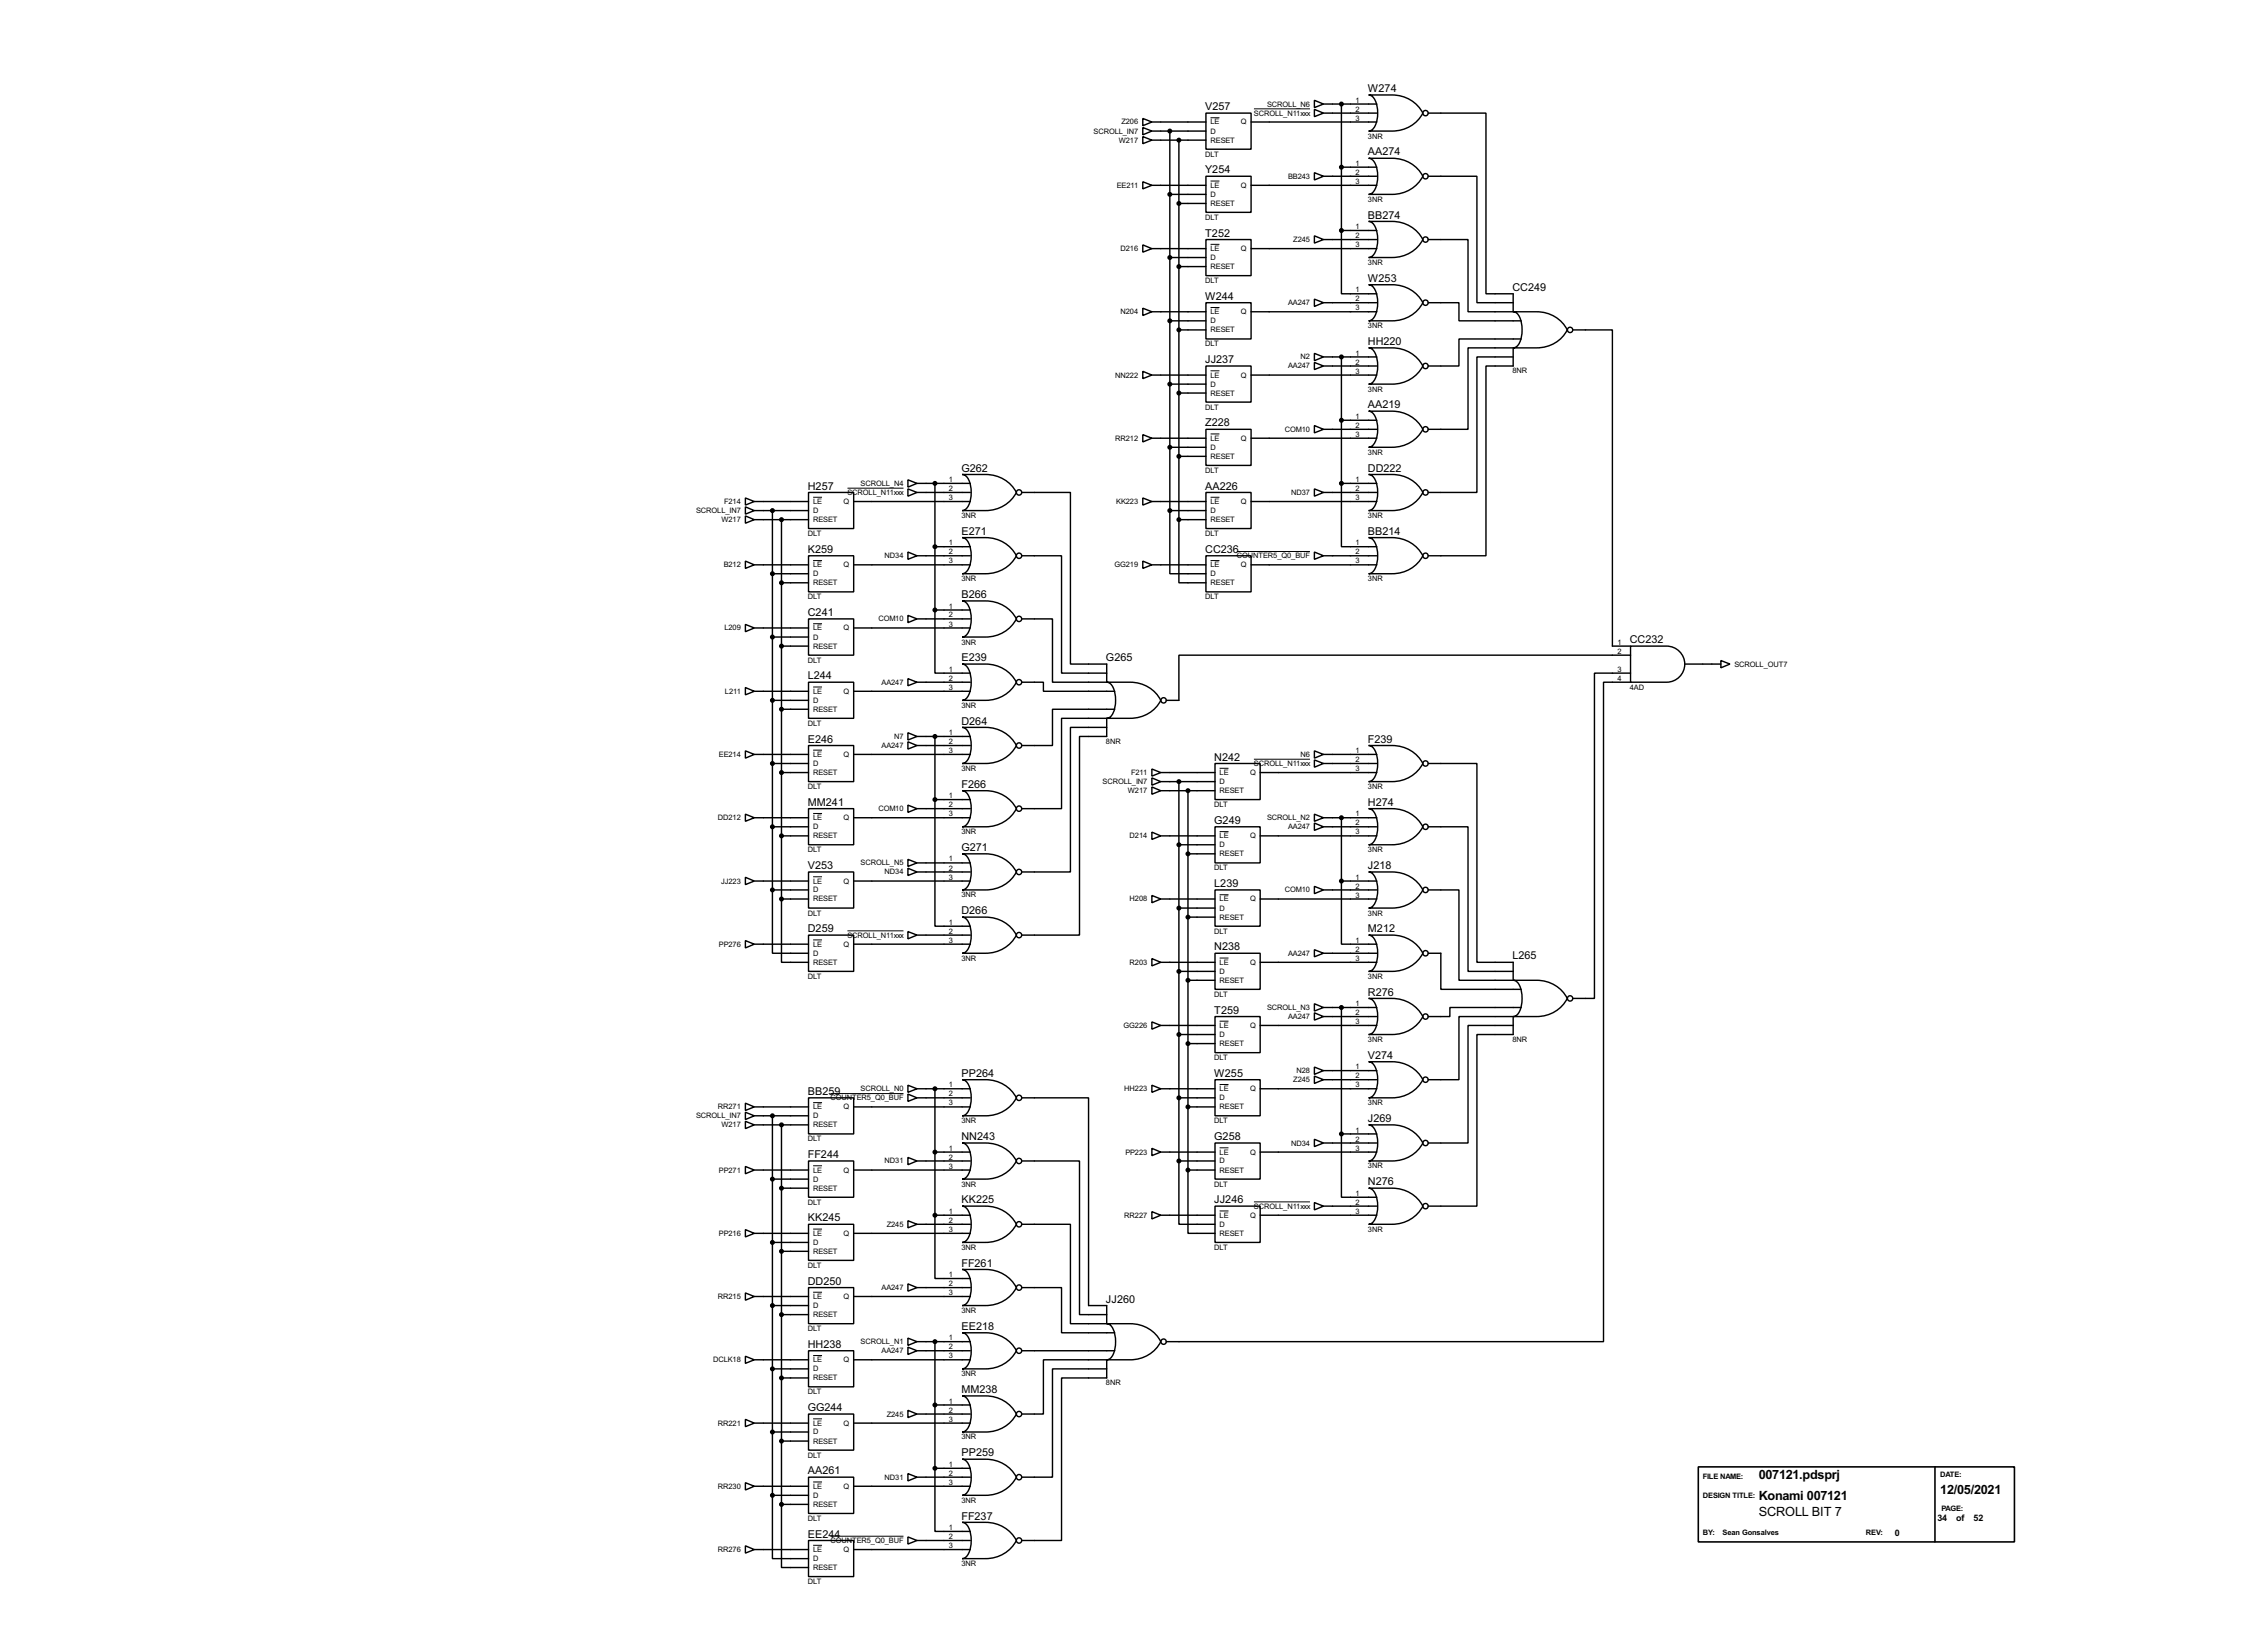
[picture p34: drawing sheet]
<svg xmlns="http://www.w3.org/2000/svg" width="637mm" height="460mm" viewBox="0 0 637 460" stroke-linecap="round" stroke-linejoin="round" font-family="sans-serif">
<defs><g id="words">
<g font-size="4">
<text x="494.6" y="416">007121.pdsprj</text>
<text x="494.6" y="421.8">Konami 007121</text>
<text x="545.6" y="420.1">12/05/2021</text>
<text x="494.6" y="426.2">SCROLL BIT 7</text>
</g>
<g font-size="3.4">
<text x="384.7" y="25.9">W274</text>
<text x="338.9" y="31">V257</text>
<text x="384.7" y="43.7">AA274</text>
<text x="338.9" y="48.7">Y254</text>
<text x="384.7" y="61.4">BB274</text>
<text x="338.9" y="66.5">T252</text>
<text x="384.7" y="79.2">W253</text>
<text x="425.3" y="81.8">CC249</text>
<text x="338.9" y="84.3">W244</text>
<text x="384.7" y="97">HH220</text>
<text x="338.9" y="102.1">JJ237</text>
<text x="338.9" y="119.9">Z228</text>
<text x="384.7" y="114.8">AA219</text>
<text x="227.2" y="137.6">H257</text>
<text x="270.4" y="132.6">G262</text>
<text x="338.9" y="137.6">AA226</text>
<text x="384.7" y="132.6">DD222</text>
<text x="227.2" y="155.5">K259</text>
<text x="270.4" y="150.3">E271</text>
<text x="338.9" y="155.5">CC236</text>
<text x="384.7" y="150.3">BB214</text>
<text x="227.2" y="173.2">C241</text>
<text x="270.4" y="168.2">B266</text>
<text x="270.4" y="185.9">E239</text>
<text x="311" y="185.9">G265</text>
<text x="458.3" y="180.9">CC232</text>
<text x="227.2" y="191">L244</text>
<text x="270.4" y="203.7">D264</text>
<text x="227.2" y="208.8">E246</text>
<text x="384.7" y="208.8">F239</text>
<text x="341.5" y="213.9">N242</text>
<text x="270.4" y="221.5">F266</text>
<text x="227.2" y="226.6">MM241</text>
<text x="384.7" y="226.6">H274</text>
<text x="341.5" y="231.7">G249</text>
<text x="270.4" y="239.3">G271</text>
<text x="227.2" y="244.4">V253</text>
<text x="384.7" y="244.4">J218</text>
<text x="341.5" y="249.4">L239</text>
<text x="270.4" y="257.1">D266</text>
<text x="227.2" y="262.1">D259</text>
<text x="384.7" y="262.1">M212</text>
<text x="341.5" y="267.2">N238</text>
<text x="425.3" y="269.8">L265</text>
<text x="384.7" y="279.9">R276</text>
<text x="341.5" y="285">T259</text>
<text x="384.7" y="297.7">V274</text>
<text x="270.4" y="302.8">PP264</text>
<text x="341.5" y="302.8">W255</text>
<text x="227.2" y="307.9">BB259</text>
<text x="384.7" y="315.5">J269</text>
<text x="270.4" y="320.6">NN243</text>
<text x="341.5" y="320.6">G258</text>
<text x="227.2" y="325.6">FF244</text>
<text x="384.7" y="333.3">N276</text>
<text x="270.4" y="338.3">KK225</text>
<text x="341.5" y="338.3">JJ246</text>
<text x="227.2" y="343.4">KK245</text>
<text x="270.4" y="356.1">FF261</text>
<text x="227.2" y="361.2">DD250</text>
<text x="311" y="366.3">JJ260</text>
<text x="270.4" y="373.9">EE218</text>
<text x="227.2" y="379">HH238</text>
<text x="270.4" y="391.7">MM238</text>
<text x="227.2" y="396.8">GG244</text>
<text x="270.4" y="409.5">PP259</text>
<text x="227.2" y="414.5">AA261</text>
<text x="270.4" y="427.2">FF237</text>
<text x="227.2" y="432.3">EE244</text>
</g>
<g font-size="2.8">
<text x="532.8" y="431.8">0</text>
<text x="544.8" y="427.8">34</text>
<text x="550.1" y="427.8">of</text>
<text x="555" y="427.8">52</text>
</g>
<g font-size="2.4">
<text x="356.3" y="30">SCROLL_N6</text>
<text x="381.2" y="28.9">1</text>
<text x="315.4" y="35">Z206</text>
<text x="340.4" y="35">LE</text>
<text x="349" y="35">Q</text>
<text x="352.6" y="32.5">SCROLL_N11xxx</text>
<text x="381.2" y="31.4">2</text>
<text x="381.2" y="33.9">3</text>
<text x="307.5" y="37.5">SCROLL_IN7</text>
<text x="314.6" y="40.1">W217</text>
<text x="340.4" y="37.5">D</text>
<text x="340.4" y="40.1">RESET</text>
<text x="384.7" y="38.9">3NR</text>
<text x="338.9" y="44.1">DLT</text>
<text x="381.2" y="46.6">1</text>
<text x="314.1" y="52.8">EE211</text>
<text x="340.4" y="52.8">LE</text>
<text x="349" y="52.8">Q</text>
<text x="362.2" y="50.2">BB243</text>
<text x="381.2" y="49.2">2</text>
<text x="381.2" y="51.7">3</text>
<text x="340.4" y="55.4">D</text>
<text x="340.4" y="57.9">RESET</text>
<text x="384.7" y="56.8">3NR</text>
<text x="338.9" y="61.8">DLT</text>
<text x="381.2" y="64.4">1</text>
<text x="315.1" y="70.6">D216</text>
<text x="340.4" y="70.6">LE</text>
<text x="349" y="70.6">Q</text>
<text x="363.7" y="68.1">Z245</text>
<text x="381.2" y="67">2</text>
<text x="381.2" y="69.5">3</text>
<text x="340.4" y="73.1">D</text>
<text x="340.4" y="75.6">RESET</text>
<text x="384.7" y="74.5">3NR</text>
<text x="338.9" y="79.6">DLT</text>
<text x="381.2" y="82.2">1</text>
<text x="315.1" y="88.3">N204</text>
<text x="340.4" y="88.3">LE</text>
<text x="349" y="88.3">Q</text>
<text x="362.2" y="85.8">AA247</text>
<text x="381.2" y="84.7">2</text>
<text x="381.2" y="87.3">3</text>
<text x="340.4" y="90.9">D</text>
<text x="340.4" y="93.5">RESET</text>
<text x="384.7" y="92.3">3NR</text>
<text x="338.9" y="97.4">DLT</text>
<text x="365.7" y="101">N2</text>
<text x="381.2" y="100">1</text>
<text x="313.6" y="106.2">NN222</text>
<text x="340.4" y="106.2">LE</text>
<text x="349" y="106.2">Q</text>
<text x="362.2" y="103.6">AA247</text>
<text x="381.2" y="102.5">2</text>
<text x="381.2" y="105.1">3</text>
<text x="425.3" y="105">8NR</text>
<text x="340.4" y="108.7">D</text>
<text x="340.4" y="111.2">RESET</text>
<text x="384.7" y="110.1">3NR</text>
<text x="338.9" y="115.1">DLT</text>
<text x="381.2" y="117.8">1</text>
<text x="313.6" y="123.9">RR212</text>
<text x="340.4" y="123.9">LE</text>
<text x="349" y="123.9">Q</text>
<text x="361.3" y="121.4">COM10</text>
<text x="381.2" y="120.3">2</text>
<text x="381.2" y="122.8">3</text>
<text x="340.4" y="126.4">D</text>
<text x="340.4" y="129">RESET</text>
<text x="384.7" y="127.8">3NR</text>
<text x="242" y="136.6">SCROLL_N4</text>
<text x="266.9" y="135.5">1</text>
<text x="338.9" y="133">DLT</text>
<text x="381.2" y="135.5">1</text>
<text x="203.6" y="141.7">F214</text>
<text x="228.7" y="141.7">LE</text>
<text x="237.2" y="141.7">Q</text>
<text x="238.3" y="139.2">SCROLL_N11xxx</text>
<text x="266.9" y="138.1">2</text>
<text x="266.9" y="140.6">3</text>
<text x="313.9" y="141.7">KK223</text>
<text x="340.4" y="141.7">LE</text>
<text x="349" y="141.7">Q</text>
<text x="363.1" y="139.2">ND37</text>
<text x="381.2" y="138.1">2</text>
<text x="381.2" y="140.6">3</text>
<text x="195.8" y="144.3">SCROLL_IN7</text>
<text x="202.8" y="146.8">W217</text>
<text x="228.7" y="144.3">D</text>
<text x="228.7" y="146.8">RESET</text>
<text x="270.4" y="145.7">3NR</text>
<text x="340.4" y="144.3">D</text>
<text x="340.4" y="146.8">RESET</text>
<text x="384.7" y="145.7">3NR</text>
<text x="227.2" y="150.7">DLT</text>
<text x="266.9" y="153.3">1</text>
<text x="266.9" y="155.9">2</text>
<text x="338.9" y="150.7">DLT</text>
<text x="381.2" y="153.3">1</text>
<text x="381.2" y="155.9">2</text>
<text x="203.5" y="159.5">B212</text>
<text x="228.7" y="159.5">LE</text>
<text x="237.2" y="159.5">Q</text>
<text x="248.8" y="157">ND34</text>
<text x="266.9" y="158.4">3</text>
<text x="313.4" y="159.5">GG219</text>
<text x="340.4" y="159.5">LE</text>
<text x="347.8" y="157">COU</text>
<text x="349" y="159.5">Q</text>
<text x="352.4" y="157">NTER5_Q0_BUF</text>
<text x="381.2" y="158.4">3</text>
<text x="228.7" y="162">D</text>
<text x="228.7" y="164.6">RESET</text>
<text x="270.4" y="163.4">3NR</text>
<text x="340.4" y="162">D</text>
<text x="340.4" y="164.6">RESET</text>
<text x="384.7" y="163.4">3NR</text>
<text x="227.2" y="168.5">DLT</text>
<text x="266.9" y="171.1">1</text>
<text x="266.9" y="173.6">2</text>
<text x="338.9" y="168.5">DLT</text>
<text x="203.7" y="177.3">L209</text>
<text x="228.7" y="179.8">D</text>
<text x="228.7" y="177.3">LE</text>
<text x="237.2" y="177.3">Q</text>
<text x="247" y="174.7">COM10</text>
<text x="266.9" y="176.2">3</text>
<text x="228.7" y="182.4">RESET</text>
<text x="270.4" y="181.2">3NR</text>
<text x="454.8" y="181.3">1</text>
<text x="454.8" y="183.8">2</text>
<text x="227.2" y="186.3">DLT</text>
<text x="266.9" y="188.9">1</text>
<text x="266.9" y="191.4">2</text>
<text x="454.8" y="188.9">3</text>
<text x="454.8" y="191.4">4</text>
<text x="487.7" y="187.4">SCROLL_OUT7</text>
<text x="203.9" y="195.1">L211</text>
<text x="228.7" y="197.6">D</text>
<text x="228.7" y="195.1">LE</text>
<text x="237.2" y="195.1">Q</text>
<text x="247.9" y="192.5">AA247</text>
<text x="266.9" y="194">3</text>
<text x="458.3" y="193.9">4AD</text>
<text x="228.7" y="200.1">RESET</text>
<text x="270.4" y="199">3NR</text>
<text x="227.2" y="204.1">DLT</text>
<text x="251.4" y="207.8">N7</text>
<text x="266.9" y="206.7">1</text>
<text x="266.9" y="209.2">2</text>
<text x="311" y="209.2">8NR</text>
<text x="202.1" y="212.8">EE214</text>
<text x="228.7" y="215.4">D</text>
<text x="228.7" y="212.8">LE</text>
<text x="237.2" y="212.8">Q</text>
<text x="247.9" y="210.3">AA247</text>
<text x="266.9" y="211.7">3</text>
<text x="352.6" y="215.4">SCROLL_N11xxx</text>
<text x="365.7" y="212.8">N6</text>
<text x="381.2" y="211.7">1</text>
<text x="381.2" y="214.3">2</text>
<text x="227.2" y="221.9">DLT</text>
<text x="228.7" y="217.9">RESET</text>
<text x="270.4" y="216.8">3NR</text>
<text x="310.1" y="220.5">SCROLL_IN7</text>
<text x="318.1" y="217.9">F211</text>
<text x="343" y="220.5">D</text>
<text x="343" y="217.9">LE</text>
<text x="351.5" y="217.9">Q</text>
<text x="381.2" y="216.8">3</text>
<text x="384.7" y="221.9">3NR</text>
<text x="266.9" y="224.4">1</text>
<text x="266.9" y="227">2</text>
<text x="317.2" y="223">W217</text>
<text x="341.5" y="226.9">DLT</text>
<text x="343" y="223">RESET</text>
<text x="201.9" y="230.6">DD212</text>
<text x="228.7" y="233.2">D</text>
<text x="228.7" y="230.6">LE</text>
<text x="237.2" y="230.6">Q</text>
<text x="247" y="228.1">COM10</text>
<text x="266.9" y="229.5">3</text>
<text x="356.3" y="230.6">SCROLL_N2</text>
<text x="362.2" y="233.2">AA247</text>
<text x="381.2" y="229.5">1</text>
<text x="381.2" y="232.1">2</text>
<text x="227.2" y="239.6">DLT</text>
<text x="228.7" y="235.7">RESET</text>
<text x="270.4" y="234.6">3NR</text>
<text x="317.7" y="235.7">D214</text>
<text x="343" y="238.2">D</text>
<text x="343" y="235.7">LE</text>
<text x="351.5" y="235.7">Q</text>
<text x="381.2" y="234.6">3</text>
<text x="384.7" y="239.6">3NR</text>
<text x="242" y="243.3">SCROLL_N5</text>
<text x="248.8" y="245.9">ND34</text>
<text x="266.9" y="242.2">1</text>
<text x="266.9" y="244.8">2</text>
<text x="341.5" y="244.7">DLT</text>
<text x="343" y="240.8">RESET</text>
<text x="202.8" y="248.4">JJ223</text>
<text x="228.7" y="250.9">D</text>
<text x="228.7" y="248.4">LE</text>
<text x="237.2" y="248.4">Q</text>
<text x="266.9" y="247.3">3</text>
<text x="361.3" y="250.9">COM10</text>
<text x="381.2" y="247.3">1</text>
<text x="381.2" y="249.8">2</text>
<text x="227.2" y="257.4">DLT</text>
<text x="228.7" y="253.5">RESET</text>
<text x="270.4" y="252.3">3NR</text>
<text x="317.7" y="253.5">H208</text>
<text x="343" y="256">D</text>
<text x="343" y="253.5">LE</text>
<text x="351.5" y="253.5">Q</text>
<text x="381.2" y="252.4">3</text>
<text x="384.7" y="257.4">3NR</text>
<text x="238.3" y="263.6">SCROLL_N11xxx</text>
<text x="266.9" y="260">1</text>
<text x="266.9" y="262.5">2</text>
<text x="341.5" y="262.5">DLT</text>
<text x="343" y="258.6">RESET</text>
<text x="202.1" y="266.2">PP276</text>
<text x="228.7" y="268.7">D</text>
<text x="228.7" y="266.2">LE</text>
<text x="237.2" y="266.2">Q</text>
<text x="266.9" y="265.1">3</text>
<text x="362.2" y="268.7">AA247</text>
<text x="381.2" y="265.1">1</text>
<text x="381.2" y="267.6">2</text>
<text x="227.2" y="275.2">DLT</text>
<text x="228.7" y="271.3">RESET</text>
<text x="270.4" y="270.1">3NR</text>
<text x="317.7" y="271.3">R203</text>
<text x="343" y="273.8">D</text>
<text x="343" y="271.3">LE</text>
<text x="351.5" y="271.3">Q</text>
<text x="381.2" y="270.2">3</text>
<text x="384.7" y="275.2">3NR</text>
<text x="341.5" y="280.3">DLT</text>
<text x="343" y="276.3">RESET</text>
<text x="356.3" y="284">SCROLL_N3</text>
<text x="362.2" y="286.5">AA247</text>
<text x="381.2" y="282.9">1</text>
<text x="381.2" y="285.4">2</text>
<text x="381.2" y="287.9">3</text>
<text x="316" y="289">GG226</text>
<text x="343" y="291.6">D</text>
<text x="343" y="289">LE</text>
<text x="351.5" y="289">Q</text>
<text x="384.7" y="293">3NR</text>
<text x="425.3" y="293">8NR</text>
<text x="341.5" y="298.1">DLT</text>
<text x="343" y="294.1">RESET</text>
<text x="266.9" y="305.7">1</text>
<text x="363.7" y="304.3">Z245</text>
<text x="364.6" y="301.7">N28</text>
<text x="381.2" y="300.6">1</text>
<text x="381.2" y="303.2">2</text>
<text x="381.2" y="305.7">3</text>
<text x="201.9" y="311.9">RR271</text>
<text x="228.7" y="311.9">LE</text>
<text x="233.5" y="309.4">COUNTER5_Q0_BUF</text>
<text x="237.2" y="311.9">Q</text>
<text x="242" y="306.8">SCROLL_N0</text>
<text x="266.9" y="308.3">2</text>
<text x="266.9" y="310.8">3</text>
<text x="316.2" y="306.8">HH223</text>
<text x="343" y="309.4">D</text>
<text x="343" y="306.8">LE</text>
<text x="343" y="311.9">RESET</text>
<text x="351.5" y="306.8">Q</text>
<text x="384.7" y="310.8">3NR</text>
<text x="195.8" y="314.4">SCROLL_IN7</text>
<text x="202.8" y="317">W217</text>
<text x="228.7" y="314.4">D</text>
<text x="228.7" y="317">RESET</text>
<text x="270.4" y="315.8">3NR</text>
<text x="341.5" y="315.8">DLT</text>
<text x="227.2" y="320.9">DLT</text>
<text x="266.9" y="323.5">1</text>
<text x="363.1" y="322.1">ND34</text>
<text x="381.2" y="318.4">1</text>
<text x="381.2" y="321">2</text>
<text x="381.2" y="323.5">3</text>
<text x="202.1" y="329.7">PP271</text>
<text x="228.7" y="329.7">LE</text>
<text x="237.2" y="329.7">Q</text>
<text x="248.8" y="327.1">ND31</text>
<text x="266.9" y="326">2</text>
<text x="266.9" y="328.6">3</text>
<text x="316.5" y="324.6">PP223</text>
<text x="343" y="327.1">D</text>
<text x="343" y="324.6">LE</text>
<text x="343" y="329.7">RESET</text>
<text x="351.5" y="324.6">Q</text>
<text x="384.7" y="328.5">3NR</text>
<text x="228.7" y="332.2">D</text>
<text x="228.7" y="334.8">RESET</text>
<text x="270.4" y="333.6">3NR</text>
<text x="341.5" y="333.6">DLT</text>
<text x="227.2" y="338.7">DLT</text>
<text x="266.9" y="341.3">1</text>
<text x="352.6" y="339.8">SCROLL_N11xxx</text>
<text x="381.2" y="336.2">1</text>
<text x="381.2" y="338.7">2</text>
<text x="381.2" y="341.3">3</text>
<text x="202.1" y="347.5">PP216</text>
<text x="228.7" y="347.5">LE</text>
<text x="237.2" y="347.5">Q</text>
<text x="249.4" y="344.9">Z245</text>
<text x="266.9" y="343.8">2</text>
<text x="266.9" y="346.4">3</text>
<text x="316.2" y="342.4">RR227</text>
<text x="343" y="344.9">D</text>
<text x="343" y="342.4">LE</text>
<text x="343" y="347.5">RESET</text>
<text x="351.5" y="342.4">Q</text>
<text x="384.7" y="346.3">3NR</text>
<text x="228.7" y="350">D</text>
<text x="228.7" y="352.5">RESET</text>
<text x="270.4" y="351.4">3NR</text>
<text x="341.5" y="351.4">DLT</text>
<text x="227.2" y="356.5">DLT</text>
<text x="266.9" y="359.1">1</text>
<text x="201.9" y="365.2">RR215</text>
<text x="228.7" y="365.2">LE</text>
<text x="237.2" y="365.2">Q</text>
<text x="247.9" y="362.7">AA247</text>
<text x="266.9" y="361.6">2</text>
<text x="266.9" y="364.1">3</text>
<text x="228.7" y="367.8">D</text>
<text x="228.7" y="370.3">RESET</text>
<text x="270.4" y="369.2">3NR</text>
<text x="227.2" y="374.3">DLT</text>
<text x="242" y="377.9">SCROLL_N1</text>
<text x="266.9" y="376.8">1</text>
<text x="200.5" y="383">DCLK18</text>
<text x="228.7" y="383">LE</text>
<text x="237.2" y="383">Q</text>
<text x="247.9" y="380.5">AA247</text>
<text x="266.9" y="379.4">2</text>
<text x="266.9" y="381.9">3</text>
<text x="228.7" y="385.6">D</text>
<text x="228.7" y="388.1">RESET</text>
<text x="270.4" y="387">3NR</text>
<text x="311" y="389.5">8NR</text>
<text x="227.2" y="392">DLT</text>
<text x="266.9" y="394.6">1</text>
<text x="201.9" y="400.8">RR221</text>
<text x="228.7" y="400.8">LE</text>
<text x="237.2" y="400.8">Q</text>
<text x="249.4" y="398.3">Z245</text>
<text x="266.9" y="397.2">2</text>
<text x="266.9" y="399.7">3</text>
<text x="228.7" y="403.3">D</text>
<text x="228.7" y="405.9">RESET</text>
<text x="270.4" y="404.7">3NR</text>
<text x="227.2" y="409.8">DLT</text>
<text x="266.9" y="412.4">1</text>
<text x="201.9" y="418.6">RR230</text>
<text x="228.7" y="418.6">LE</text>
<text x="237.2" y="418.6">Q</text>
<text x="248.8" y="416">ND31</text>
<text x="266.9" y="414.9">2</text>
<text x="266.9" y="417.5">3</text>
<text x="478.8" y="415.8">FILE NAME:</text>
<text x="545.6" y="415.3">DATE:</text>
<text x="228.7" y="421.1">D</text>
<text x="228.7" y="423.7">RESET</text>
<text x="270.4" y="422.5">3NR</text>
<text x="478.9" y="421.3">DESIGN TITLE:</text>
<text x="545.9" y="424.7">PAGE:</text>
<text x="227.2" y="427.6">DLT</text>
<text x="266.9" y="430.2">1</text>
<text x="478.8" y="431.6">BY:</text>
<text x="484.4" y="431.6">Sean Gonsalves</text>
<text x="524.7" y="431.7">REV:</text>
<text x="201.9" y="436.4">RR276</text>
<text x="228.7" y="436.4">LE</text>
<text x="233.5" y="433.8">COUNTER5_Q0_BUF</text>
<text x="237.2" y="436.4">Q</text>
<text x="266.9" y="432.7">2</text>
<text x="266.9" y="435.3">3</text>
<text x="228.7" y="438.9">D</text>
<text x="228.7" y="441.4">RESET</text>
<text x="270.4" y="440.3">3NR</text>
<text x="227.2" y="445.4">DLT</text>
</g>
</g></defs>
<g fill="none" stroke="#000" stroke-width=".4">
<path d="M321.4 35.9l2.5 1-2.5 1zM321.4 38.4l2.5 1-2.5 1zM321.4 33.3l2.5 1-2.5 1.1zM323.9 34.3h15.2M323.9 39.4h15.2M323.9 36.9h15.2M329 36.9v106.7M331.5 39.4v106.7M339.1 31.8h12.7v10.2h-12.7zM351.8 34.3h35.4M369.6 30.8l2.6 1-2.6 1zM369.6 28.2l2.6 1.1-2.6 1z"/>
<path d="M372.2 31.8h15M372.2 29.3h15M377.2 29.3v35.5M384.9 26.7h6.6a9.6 9.6 0 0 1 8.6 5.1 9.6 9.6 0 0 1-8.6 5.1h-6.6a3.2 3.2 0 0 0 2.3-3.2 7.7 7.7 0 0 0-1.3-6.6zM401.6 31.8h16.3v50.8h7.6v5.1h-12.7v-20.3h-11.2M321.4 51.1l2.5 1-2.5 1zM323.9 52.1h15.2M329 54.7h10.1M331.5 57.2h7.6M339.1 49.6h12.7v10.1h-12.7zM351.8 52.1h35.4M369.6 48.6l2.6 1-2.6 1z"/>
<path d="M372.2 49.6h15M377.2 47h10M384.9 44.5h6.6a9.6 9.6 0 0 1 8.6 5.1 9.6 9.6 0 0 1-8.6 5.1h-6.6a3.2 3.2 0 0 0 2.3-3.2 7.6 7.6 0 0 0-1.3-6.6zM401.6 49.6h13.7v35.5h10.2M321.4 68.9l2.5 1-2.5 1zM323.9 69.9h15.2M329 72.4h10.1M331.5 75h7.6M339.1 67.4h12.7v10.1h-12.7zM351.8 69.9h35.4M369.6 66.3l2.6 1.1-2.6 1zM372.2 67.4h15"/>
<path d="M377.2 64.8v17.8h10M377.2 64.8h10M384.9 62.3h6.6a9.6 9.6 0 0 1 8.6 5.1 9.6 9.6 0 0 1-8.6 5h-6.6a3.2 3.2 0 0 0 2.3-3.1 7.7 7.7 0 0 0-1.3-6.6zM321.4 86.7l2.5 1-2.5 1zM323.9 87.7h15.2M329 90.2h10.1M331.5 92.8h7.6M339.1 85.1h12.7v10.2h-12.7zM351.8 87.7h35.4M369.6 99.4l2.6 1-2.6 1zM369.6 84.1l2.6 1-2.6 1.1zM372.2 85.1h15"/>
<path d="M384.9 97.8h6.6a9.6 9.6 0 0 1 8.6 5.1 9.6 9.6 0 0 1-8.6 5.1h-6.6a3.2 3.2 0 0 0 2.3-3.1 7.7 7.7 0 0 0-1.3-6.7zM384.9 80.1h6.6a9.6 9.6 0 0 1 8.6 5 9.6 9.6 0 0 1-8.6 5.1h-6.6a3.2 3.2 0 0 0 2.3-3.1 7.6 7.6 0 0 0-1.3-6.6zM401.6 85.1h8.7v5.1h17.5M425.5 87.7h6.6a9.5 9.5 0 0 1 8.6 5.1 9.4 9.4 0 0 1-8.6 5h-6.6a3.1 3.1 0 0 0 2.3-3.1 7.9 7.9 0 0 0-1.3-6.6zM427.8 95.3h-17.5v7.6h-8.7M442.3 92.8h11.1v88.9h5.1M321.4 104.4l2.5 1.1-2.5 1zM323.9 105.5h15.2M329 108h10.1M331.5 110.5h7.6M339.1 102.9h12.7v10.2h-12.7zM351.8 105.5h35.4"/>
<path d="M369.6 101.9l2.6 1-2.6 1zM369.6 119.7l2.6 1-2.6 1zM372.2 102.9h15M372.2 100.4h15M377.2 100.4v35.5M377.2 118.2h10M384.9 115.6h6.6a9.6 9.6 0 0 1 8.6 5.1 9.6 9.6 0 0 1-8.6 5.1h-6.6a3.2 3.2 0 0 0 2.3-3.2 7.7 7.7 0 0 0-1.3-6.6zM425.5 100.4h-10.2v38.1h-13.7M227.4 138.5h12.7v10.1h-12.7zM255.3 134.9l2.6 1-2.6 1.1zM255.3 137.5l2.6 1-2.6 1zM257.9 135.9h15"/>
<path d="M257.9 138.5h15M262.9 135.9v35.6M270.6 133.4h6.6a9.6 9.6 0 0 1 8.6 5.1 9.6 9.6 0 0 1-8.6 5.1h-6.6a3.2 3.2 0 0 0 2.3-3.2 7.6 7.6 0 0 0-1.3-6.6zM287.3 138.5h13.7v48.2h10.2v5.1h-15.2v-17.8h-8.7M321.4 122.2l2.5 1-2.5 1.1zM323.9 123.2h15.2M329 125.8h10.1M331.5 128.3h7.6M339.1 120.7h12.7v10.2h-12.7zM339.1 138.5h12.7v10.1h-12.7zM351.8 123.2h35.4M369.6 137.5l2.6 1-2.6 1z"/>
<path d="M372.2 138.5h15M372.2 120.7h15M377.2 135.9v17.8h10M377.2 135.9h10M384.9 133.4h6.6a9.6 9.6 0 0 1 8.6 5.1 9.6 9.6 0 0 1-8.6 5.1h-6.6a3.2 3.2 0 0 0 2.3-3.2 7.6 7.6 0 0 0-1.3-6.6zM401.6 120.7h11.2v-22.9h12.7v5.1h-7.6v53.4h-16.3M209.6 145.1l2.5 1-2.5 1zM209.6 142.5l2.5 1.1-2.5 1zM209.6 140l2.5 1-2.5 1zM209.6 157.8l2.5 1-2.5 1zM212.1 141h15.3M212.1 158.8h15.3"/>
<path d="M212.1 146.1h15.3M212.1 143.6h15.3M217.2 143.6v106.6M219.8 146.1v106.7M227.4 156.3h12.7v10.1h-12.7zM240.1 141h32.8M240.1 158.8h32.8M255.3 155.2l2.6 1.1-2.6 1zM257.9 156.3h15M262.9 153.7h10M270.6 151.2h6.6a9.6 9.6 0 0 1 8.6 5.1 9.6 9.6 0 0 1-8.6 5h-6.6a3.2 3.2 0 0 0 2.3-3.1 7.7 7.7 0 0 0-1.3-6.6zM287.3 156.3h11.2v33h12.7"/>
<path d="M321.4 157.8l2.5 1-2.5 1zM321.4 140l2.5 1-2.5 1zM323.9 141h15.2M323.9 158.8h15.2M329 143.6v17.7h10.1M329 143.6h10.1M331.5 146.1v17.8h7.6M331.5 146.1h7.6M339.1 156.3h12.7v10.1h-12.7zM351.8 141h35.4M351.8 158.8h35.4M369.6 155.2l2.6 1.1-2.6 1z"/>
<path d="M372.2 156.3h15M384.9 151.2h6.6a9.6 9.6 0 0 1 8.6 5.1 9.6 9.6 0 0 1-8.6 5h-6.6a3.2 3.2 0 0 0 2.3-3.1 7.7 7.7 0 0 0-1.3-6.6zM209.6 175.6l2.5 1-2.5 1zM212.1 176.6h15.3M217.2 179.1h10.2M217.2 161.3h10.2M219.8 163.9h7.6M227.4 174h12.7v10.2h-12.7zM240.1 176.6h32.8M255.3 173l2.6 1-2.6 1.1zM257.9 174h15M262.9 171.5v17.8h10"/>
<path d="M262.9 171.5h10M270.6 169h6.6a9.6 9.6 0 0 1 8.6 5 9.6 9.6 0 0 1-8.6 5.1h-6.6a3.2 3.2 0 0 0 2.3-3.1 7.6 7.6 0 0 0-1.3-6.6zM209.6 193.3l2.5 1.1-2.5 1zM212.1 194.4h15.3M217.2 196.9h10.2M219.8 199.4h7.6M219.8 181.7h7.6M227.4 191.8h12.7v10.2h-12.7zM240.1 194.4h32.8M255.3 190.8l2.6 1-2.6 1zM257.9 191.8h15M270.6 186.7h6.6a9.6 9.6 0 0 1 8.6 5.1 9.6 9.6 0 0 1-8.6 5.1h-6.6a3.2 3.2 0 0 0 2.3-3.1 7.7 7.7 0 0 0-1.3-6.7z"/>
<path d="M287.3 191.8h6.1v2.6h20.1M311.2 191.8h6.6a9.5 9.5 0 0 1 8.6 5.1 9.4 9.4 0 0 1-8.6 5.1h-6.6a3.2 3.2 0 0 0 2.3-3.2 7.9 7.9 0 0 0-1.3-6.6zM313.5 199.4h-17.5v10.2h-8.7M458.5 181.7h10.2a5.1 5.1 0 0 1 5.1 5 5.1 5.1 0 0 1-5.1 5.1h-10.2zM458.5 184.2h-127v12.7h-3.5M458.5 189.3h-10.1v91.4h-6.1M458.5 191.8h-7.6v185.4h-122.9M473.8 186.7h10.1M483.9 185.7l2.6 1-2.6 1.1zM209.6 211.1l2.5 1-2.5 1.1zM212.1 212.1h15.3M217.2 214.7h10.2"/>
<path d="M219.8 217.2h7.6M227.4 209.6h12.7v10.2h-12.7zM240.1 212.1h32.8M255.3 208.6l2.6 1-2.6 1zM255.3 206l2.6 1.1-2.6 1zM257.9 209.6h15M257.9 207.1h15M262.9 207.1v17.7M270.6 204.5h6.6a9.6 9.6 0 0 1 8.6 5.1 9.6 9.6 0 0 1-8.6 5.1h-6.6a3.2 3.2 0 0 0 2.3-3.2 7.7 7.7 0 0 0-1.3-6.6zM311.2 204.5h-10.2v40.7h-13.7M323.9 218.7l2.5 1.1-2.5 1zM323.9 216.2l2.5 1-2.5 1z"/>
<path d="M326.4 217.2h15.3M326.4 219.8h15.3M331.5 219.8v106.6M341.7 214.7h12.7v10.1h-12.7zM354.4 217.2h32.8M369.6 211.1l2.6 1-2.6 1.1zM369.6 213.7l2.6 1-2.6 1zM372.2 212.1h15M372.2 214.7h15M384.9 209.6h6.6a9.6 9.6 0 0 1 8.6 5.1 9.6 9.6 0 0 1-8.6 5.1h-6.6a3.2 3.2 0 0 0 2.3-3.2 7.6 7.6 0 0 0-1.3-6.6zM401.6 214.7h13.7v55.9h10.2v5h-15.2v-25.4h-8.7M209.6 228.9l2.5 1-2.5 1z"/>
<path d="M212.1 229.9h15.3M217.2 232.5h10.2M219.8 235h7.6M227.4 227.4h12.7v10.1h-12.7zM240.1 229.9h32.8M255.3 226.4l2.6 1-2.6 1zM257.9 227.4h15M262.9 224.8v35.6h10M262.9 224.8h10M270.6 222.3h6.6a9.6 9.6 0 0 1 8.6 5.1 9.6 9.6 0 0 1-8.6 5.1h-6.6a3.2 3.2 0 0 0 2.3-3.2 7.6 7.6 0 0 0-1.3-6.6zM287.3 227.4h11.2v-25.4h12.7v5.1h-7.6v55.8h-16.3M323.9 234l2.5 1-2.5 1z"/>
<path d="M323.9 221.3l2.5 1-2.5 1zM326.4 235h15.3M326.4 222.3h15.3M331.5 237.5h10.2M334.1 222.3v106.7M341.7 232.5h12.7v10.1h-12.7zM354.4 235h32.8M369.6 231.4l2.6 1.1-2.6 1zM369.6 228.9l2.6 1-2.6 1zM372.2 232.5h15M372.2 229.9h15M377.2 229.9v17.8"/>
<path d="M384.9 227.4h6.6a9.6 9.6 0 0 1 8.6 5.1 9.6 9.6 0 0 1-8.6 5h-6.6a3.2 3.2 0 0 0 2.3-3.1 7.7 7.7 0 0 0-1.3-6.6zM401.6 232.5h11.2v40.6h12.7M209.6 246.7l2.5 1-2.5 1zM212.1 247.7h15.3M217.2 250.2v17.8h10.2M217.2 250.2h10.2M219.8 252.8v17.8h7.6M219.8 252.8h7.6M227.4 245.2h12.7v10.1h-12.7zM240.1 247.7h32.8M255.3 241.6l2.6 1-2.6 1zM255.3 244.1l2.6 1.1-2.6 1z"/>
<path d="M257.9 242.6h15M257.9 245.2h15M270.6 257.9h6.6a9.6 9.6 0 0 1 8.6 5 9.6 9.6 0 0 1-8.6 5.1h-6.6a3.2 3.2 0 0 0 2.3-3.1 7.6 7.6 0 0 0-1.3-6.6zM270.6 240.1h6.6a9.6 9.6 0 0 1 8.6 5.1 9.6 9.6 0 0 1-8.6 5h-6.6a3.2 3.2 0 0 0 2.3-3.1 7.7 7.7 0 0 0-1.3-6.6zM323.9 251.8l2.5 1-2.5 1zM326.4 252.8h15.3M331.5 255.3h10.2M334.1 240.1h7.6M334.1 257.9h7.6M341.7 250.2h12.7v10.2h-12.7zM354.4 252.8h32.8M369.6 249.2l2.6 1-2.6 1.1z"/>
<path d="M372.2 250.2h15M377.2 247.7v17.8h10M377.2 247.7h10M384.9 245.2h6.6a9.6 9.6 0 0 1 8.6 5 9.6 9.6 0 0 1-8.6 5.1h-6.6a3.2 3.2 0 0 0 2.3-3.1 7.6 7.6 0 0 0-1.3-6.6zM209.6 264.5l2.5 1-2.5 1zM212.1 265.5h15.3M227.4 262.9h12.7v10.2h-12.7zM240.1 265.5h32.8M255.3 261.9l2.6 1-2.6 1.1zM257.9 262.9h15M323.9 269.5l2.5 1.1-2.5 1zM326.4 270.6h15.3"/>
<path d="M331.5 273.1h10.2M334.1 275.6h7.6M341.7 268h12.7v10.2h-12.7zM354.4 270.6h32.8M369.6 267l2.6 1-2.6 1zM372.2 268h15M384.9 262.9h6.6a9.6 9.6 0 0 1 8.6 5.1 9.6 9.6 0 0 1-8.6 5.1h-6.6a3.2 3.2 0 0 0 2.3-3.1 7.7 7.7 0 0 0-1.3-6.7zM401.6 268h3.6v10.2h22.6M425.5 275.6h6.6a9.5 9.5 0 0 1 8.6 5.1 9.5 9.5 0 0 1-8.6 5.1h-6.6a3.2 3.2 0 0 0 2.3-3.1 7.9 7.9 0 0 0-1.3-6.7zM323.9 287.3l2.5 1-2.5 1.1zM326.4 288.3h15.3M331.5 290.9h10.2"/>
<path d="M334.1 293.4h7.6M341.7 285.8h12.7v10.2h-12.7zM354.4 288.3h32.8M369.6 284.8l2.6 1-2.6 1zM369.6 282.2l2.6 1.1-2.6 1zM372.2 285.8h15M372.2 283.3h15M377.2 283.3v35.5M384.9 280.7h6.6a9.6 9.6 0 0 1 8.6 5.1 9.6 9.6 0 0 1-8.6 5.1h-6.6a3.2 3.2 0 0 0 2.3-3.2 7.7 7.7 0 0 0-1.3-6.6zM384.9 298.5h6.6a9.6 9.6 0 0 1 8.6 5.1 9.6 9.6 0 0 1-8.6 5.1h-6.6a3.2 3.2 0 0 0 2.3-3.2 7.6 7.6 0 0 0-1.3-6.6zM425.5 288.3h-12.7v33.1h-11.2M427.8 283.3h-20.1v2.5h-6.1"/>
<path d="M209.6 315.3l2.5 1-2.5 1zM209.6 310.2l2.5 1-2.5 1zM209.6 312.7l2.5 1-2.5 1.1zM212.1 311.2h15.3M212.1 313.7h15.3M212.1 316.3h15.3M217.2 313.7v106.7M219.8 316.3v106.7M227.4 308.7h12.7v10.1h-12.7zM240.1 311.2h32.8M255.3 305.1l2.6 1-2.6 1zM255.3 307.6l2.6 1.1-2.6 1z"/>
<path d="M257.9 306.1h15M257.9 308.7h15M262.9 306.1v35.6M270.6 303.6h6.6a9.6 9.6 0 0 1 8.6 5.1 9.6 9.6 0 0 1-8.6 5h-6.6a3.2 3.2 0 0 0 2.3-3.1 7.7 7.7 0 0 0-1.3-6.6zM287.3 308.7h18.8v58.4h5.1v5.1h-10.2v-28h-13.7M323.9 305.1l2.5 1-2.5 1zM326.4 306.1h15.3M331.5 308.7h10.2M334.1 311.2h7.6M341.7 303.6h12.7v10.1h-12.7zM354.4 306.1h32.8M369.6 300l2.6 1-2.6 1.1z"/>
<path d="M369.6 302.6l2.6 1-2.6 1zM372.2 301h15M372.2 303.6h15M377.2 318.8v17.8h10M377.2 318.8h10M384.9 316.3h6.6a9.6 9.6 0 0 1 8.6 5.1 9.6 9.6 0 0 1-8.6 5h-6.6a3.2 3.2 0 0 0 2.3-3.1 7.7 7.7 0 0 0-1.3-6.6zM401.6 303.6h8.7v-17.8h15.2v5.1h-10.2v48.2h-13.7M209.6 328l2.5 1-2.5 1zM212.1 329h15.3M217.2 331.5h10.2M219.8 334.1h7.6M227.4 326.4h12.7v10.2h-12.7z"/>
<path d="M240.1 329h32.8M255.3 325.4l2.6 1-2.6 1.1zM257.9 326.4h15M262.9 323.9h10M270.6 321.4h6.6a9.6 9.6 0 0 1 8.6 5 9.6 9.6 0 0 1-8.6 5.1h-6.6a3.2 3.2 0 0 0 2.3-3.1 7.6 7.6 0 0 0-1.3-6.6zM270.6 339.1h6.6a9.6 9.6 0 0 1 8.6 5.1 9.6 9.6 0 0 1-8.6 5.1h-6.6a3.2 3.2 0 0 0 2.3-3.1 7.7 7.7 0 0 0-1.3-6.7zM287.3 326.4h16.3v43.2h7.6M323.9 322.9l2.5 1-2.5 1zM326.4 323.9h15.3M331.5 326.4v17.8h10.2M331.5 326.4h10.2M334.1 329v17.8h7.6"/>
<path d="M334.1 329h7.6M341.7 321.4h12.7v10.1h-12.7zM341.7 339.1h12.7v10.2h-12.7zM354.4 323.9h32.8M369.6 338.1l2.6 1-2.6 1.1zM369.6 320.3l2.6 1.1-2.6 1zM372.2 339.1h15M372.2 321.4h15M384.9 334.1h6.6a9.6 9.6 0 0 1 8.6 5 9.6 9.6 0 0 1-8.6 5.1h-6.6a3.2 3.2 0 0 0 2.3-3.1 7.6 7.6 0 0 0-1.3-6.6zM209.6 345.7l2.5 1.1-2.5 1zM212.1 346.8h15.3M217.2 349.3h10.2"/>
<path d="M219.8 351.8h7.6M227.4 344.2h12.7v10.2h-12.7zM240.1 346.8h32.8M255.3 343.2l2.6 1-2.6 1zM257.9 344.2h15M262.9 341.7v17.8h10M262.9 341.7h10M270.6 356.9h6.6a9.6 9.6 0 0 1 8.6 5.1 9.6 9.6 0 0 1-8.6 5.1h-6.6a3.2 3.2 0 0 0 2.3-3.2 7.7 7.7 0 0 0-1.3-6.6zM323.9 340.7l2.5 1-2.5 1zM326.4 341.7h15.3M354.4 341.7h32.8M209.6 363.5l2.5 1-2.5 1.1z"/>
<path d="M212.1 364.5h15.3M217.2 367.1h10.2M219.8 369.6h7.6M227.4 362h12.7v10.2h-12.7zM227.4 379.8h12.7v10.1h-12.7zM240.1 364.5h32.8M255.3 376.2l2.6 1-2.6 1.1zM255.3 361l2.6 1-2.6 1zM255.3 378.8l2.6 1-2.6 1zM257.9 379.8h15M257.9 362h15M257.9 377.2h15"/>
<path d="M262.9 377.2v35.6M270.6 374.7h6.6a9.6 9.6 0 0 1 8.6 5.1 9.6 9.6 0 0 1-8.6 5.1h-6.6a3.2 3.2 0 0 0 2.3-3.2 7.6 7.6 0 0 0-1.3-6.6zM287.3 362h11.2v12.7h15M287.3 379.8h26.2M311.2 372.2h6.6a9.4 9.4 0 0 1 8.6 5 9.5 9.5 0 0 1-8.6 5.1h-6.6a3.2 3.2 0 0 0 2.3-3.1 7.8 7.8 0 0 0-1.3-6.6zM209.6 399.1l2.5 1-2.5 1zM209.6 381.3l2.5 1-2.5 1zM212.1 382.3h15.3M217.2 384.9h10.2M219.8 387.4h7.6M227.4 397.6h12.7v10.1h-12.7zM240.1 382.3h32.8"/>
<path d="M255.3 396.5l2.6 1.1-2.6 1zM257.9 397.6h15M262.9 395h10M270.6 392.5h6.6a9.6 9.6 0 0 1 8.6 5.1 9.6 9.6 0 0 1-8.6 5h-6.6a3.2 3.2 0 0 0 2.3-3.1 7.7 7.7 0 0 0-1.3-6.6zM287.3 397.6h6.1v-15.3h17.8v5.1h-12.7v45.7h-11.2M311.2 384.9h-15.2v30.4h-8.7M209.6 416.9l2.5 1-2.5 1zM212.1 417.9h15.3M212.1 400.1h15.3M217.2 402.6h10.2M219.8 405.2h7.6M227.4 415.3h12.7v10.2h-12.7z"/>
<path d="M240.1 417.9h32.8M240.1 400.1h32.8M255.3 414.3l2.6 1-2.6 1.1zM257.9 415.3h15M262.9 412.8v17.8h10M262.9 412.8h10M270.6 410.3h6.6a9.6 9.6 0 0 1 8.6 5 9.6 9.6 0 0 1-8.6 5.1h-6.6a3.2 3.2 0 0 0 2.3-3.1 7.6 7.6 0 0 0-1.3-6.6zM209.6 434.6l2.5 1.1-2.5 1zM212.1 435.7h15.3M217.2 420.4v17.8h10.2M217.2 420.4h10.2M219.8 423v17.7h7.6"/>
<path d="M219.8 423h7.6M227.4 433.1h12.7v10.2h-12.7zM240.1 435.7h32.8M255.3 432.1l2.6 1-2.6 1zM257.9 433.1h15M270.6 428h6.6a9.6 9.6 0 0 1 8.6 5.1 9.6 9.6 0 0 1-8.6 5.1h-6.6a3.2 3.2 0 0 0 2.3-3.1 7.7 7.7 0 0 0-1.3-6.7z"/>
<circle cx="400.8" cy="31.8" r=".75"/>
<circle cx="400.8" cy="49.6" r=".75"/>
<circle cx="400.8" cy="67.4" r=".75"/>
<circle cx="400.8" cy="85.1" r=".75"/>
<circle cx="441.5" cy="92.8" r=".75"/>
<circle cx="400.8" cy="102.9" r=".75"/>
<circle cx="286.5" cy="138.5" r=".75"/>
<circle cx="400.8" cy="120.7" r=".75"/>
<circle cx="400.8" cy="138.5" r=".75"/>
<circle cx="286.5" cy="156.3" r=".75"/>
<circle cx="400.8" cy="156.3" r=".75"/>
<circle cx="286.5" cy="174" r=".75"/>
<circle cx="286.5" cy="191.8" r=".75"/>
<circle cx="327.2" cy="196.9" r=".75"/>
<circle cx="286.5" cy="209.6" r=".75"/>
<circle cx="400.8" cy="214.7" r=".75"/>
<circle cx="286.5" cy="227.4" r=".75"/>
<circle cx="400.8" cy="232.5" r=".75"/>
<circle cx="286.5" cy="245.2" r=".75"/>
<circle cx="400.8" cy="250.2" r=".75"/>
<circle cx="286.5" cy="262.9" r=".75"/>
<circle cx="400.8" cy="268" r=".75"/>
<circle cx="400.8" cy="285.8" r=".75"/>
<circle cx="441.5" cy="280.7" r=".75"/>
<circle cx="286.5" cy="308.7" r=".75"/>
<circle cx="400.8" cy="303.6" r=".75"/>
<circle cx="286.5" cy="326.4" r=".75"/>
<circle cx="400.8" cy="321.4" r=".75"/>
<circle cx="400.8" cy="339.1" r=".75"/>
<circle cx="286.5" cy="344.2" r=".75"/>
<circle cx="286.5" cy="379.8" r=".75"/>
<circle cx="286.5" cy="362" r=".75"/>
<circle cx="327.2" cy="377.2" r=".75"/>
<circle cx="286.5" cy="397.6" r=".75"/>
<circle cx="286.5" cy="415.3" r=".75"/>
<circle cx="286.5" cy="433.1" r=".75"/>
</g>
<g fill="none" stroke="#000" stroke-width=".28">
<path d="M340.4 33.1h2.5M352.6 30.6h15.8M340.4 50.9h2.5M340.4 68.7h2.5M340.4 86.5h2.5M340.4 104.3h2.5M228.7 139.8h2.5M238.3 137.3h15.8M340.4 139.8h2.5M340.4 122h2.5M228.7 157.6h2.5M340.4 157.6h2.5"/>
<path d="M347.8 155.1h20.6M228.7 175.4h2.5M228.7 193.2h2.5M228.7 210.9h2.5M343 216h2.5M352.6 213.5h15.8M228.7 228.7h2.5M343 233.8h2.5M228.7 246.5h2.5M343 251.6h2.5M228.7 264.3h2.5M238.3 261.7h15.8"/>
<path d="M343 269.4h2.5M343 287.1h2.5M228.7 310h2.5M233.5 307.5h20.6M343 304.9h2.5M228.7 327.8h2.5M343 322.7h2.5M352.6 337.9h15.8M228.7 345.6h2.5M343 340.5h2.5M228.7 363.3h2.5M228.7 381.1h2.5"/>
<path d="M228.7 398.9h2.5M228.7 416.7h2.5M228.7 434.5h2.5M233.5 431.9h20.6"/>
</g>
<g fill="#000" stroke="#000" stroke-width=".4">
<circle cx="328.9" cy="36.9" r=".5"/>
<circle cx="331.5" cy="39.4" r=".5"/>
<circle cx="377.2" cy="29.3" r=".5"/>
<circle cx="328.9" cy="54.7" r=".5"/>
<circle cx="331.5" cy="57.2" r=".5"/>
<circle cx="377.2" cy="47" r=".5"/>
<circle cx="328.9" cy="72.4" r=".5"/>
<circle cx="331.5" cy="75" r=".5"/>
<circle cx="377.2" cy="64.8" r=".5"/>
<circle cx="328.9" cy="90.2" r=".5"/>
<circle cx="331.5" cy="92.8" r=".5"/>
<circle cx="328.9" cy="108" r=".5"/>
<circle cx="331.5" cy="110.5" r=".5"/>
<circle cx="377.2" cy="118.2" r=".5"/>
<circle cx="377.2" cy="100.4" r=".5"/>
<circle cx="262.9" cy="135.9" r=".5"/>
<circle cx="328.9" cy="125.8" r=".5"/>
<circle cx="331.5" cy="128.3" r=".5"/>
<circle cx="377.2" cy="135.9" r=".5"/>
<circle cx="217.2" cy="143.6" r=".5"/>
<circle cx="219.7" cy="146.1" r=".5"/>
<circle cx="262.9" cy="153.7" r=".5"/>
<circle cx="328.9" cy="143.6" r=".5"/>
<circle cx="331.5" cy="146.1" r=".5"/>
<circle cx="217.2" cy="161.3" r=".5"/>
<circle cx="217.2" cy="179.1" r=".5"/>
<circle cx="219.7" cy="163.9" r=".5"/>
<circle cx="262.9" cy="171.5" r=".5"/>
<circle cx="217.2" cy="196.9" r=".5"/>
<circle cx="219.7" cy="199.4" r=".5"/>
<circle cx="219.7" cy="181.7" r=".5"/>
<circle cx="217.2" cy="214.7" r=".5"/>
<circle cx="219.7" cy="217.2" r=".5"/>
<circle cx="262.9" cy="207.1" r=".5"/>
<circle cx="331.5" cy="219.8" r=".5"/>
<circle cx="217.2" cy="232.5" r=".5"/>
<circle cx="219.7" cy="235" r=".5"/>
<circle cx="262.9" cy="224.8" r=".5"/>
<circle cx="331.5" cy="237.5" r=".5"/>
<circle cx="334" cy="222.3" r=".5"/>
<circle cx="377.2" cy="229.9" r=".5"/>
<circle cx="217.2" cy="250.2" r=".5"/>
<circle cx="219.7" cy="252.8" r=".5"/>
<circle cx="331.5" cy="255.3" r=".5"/>
<circle cx="334" cy="240.1" r=".5"/>
<circle cx="334" cy="257.9" r=".5"/>
<circle cx="377.2" cy="247.7" r=".5"/>
<circle cx="331.5" cy="273.1" r=".5"/>
<circle cx="334" cy="275.6" r=".5"/>
<circle cx="331.5" cy="290.9" r=".5"/>
<circle cx="334" cy="293.4" r=".5"/>
<circle cx="377.2" cy="283.3" r=".5"/>
<circle cx="217.2" cy="313.7" r=".5"/>
<circle cx="219.7" cy="316.3" r=".5"/>
<circle cx="262.9" cy="306.1" r=".5"/>
<circle cx="331.5" cy="308.7" r=".5"/>
<circle cx="334" cy="311.2" r=".5"/>
<circle cx="377.2" cy="318.8" r=".5"/>
<circle cx="217.2" cy="331.5" r=".5"/>
<circle cx="219.7" cy="334.1" r=".5"/>
<circle cx="262.9" cy="323.9" r=".5"/>
<circle cx="331.5" cy="326.4" r=".5"/>
<circle cx="334" cy="329" r=".5"/>
<circle cx="217.2" cy="349.3" r=".5"/>
<circle cx="219.7" cy="351.8" r=".5"/>
<circle cx="262.9" cy="341.7" r=".5"/>
<circle cx="217.2" cy="367.1" r=".5"/>
<circle cx="219.7" cy="369.6" r=".5"/>
<circle cx="262.9" cy="377.2" r=".5"/>
<circle cx="217.2" cy="384.9" r=".5"/>
<circle cx="219.7" cy="387.4" r=".5"/>
<circle cx="262.9" cy="395" r=".5"/>
<circle cx="217.2" cy="402.6" r=".5"/>
<circle cx="219.7" cy="405.2" r=".5"/>
<circle cx="262.9" cy="412.8" r=".5"/>
<circle cx="217.2" cy="420.4" r=".5"/>
<circle cx="219.7" cy="423" r=".5"/>
</g>
<path d="M477.6 412.4h88.9v21.1h-88.9zM544.1 412.4v21.1" fill="none" stroke="#000" stroke-width=".45"/>
<use href="#words"/>
</svg>
